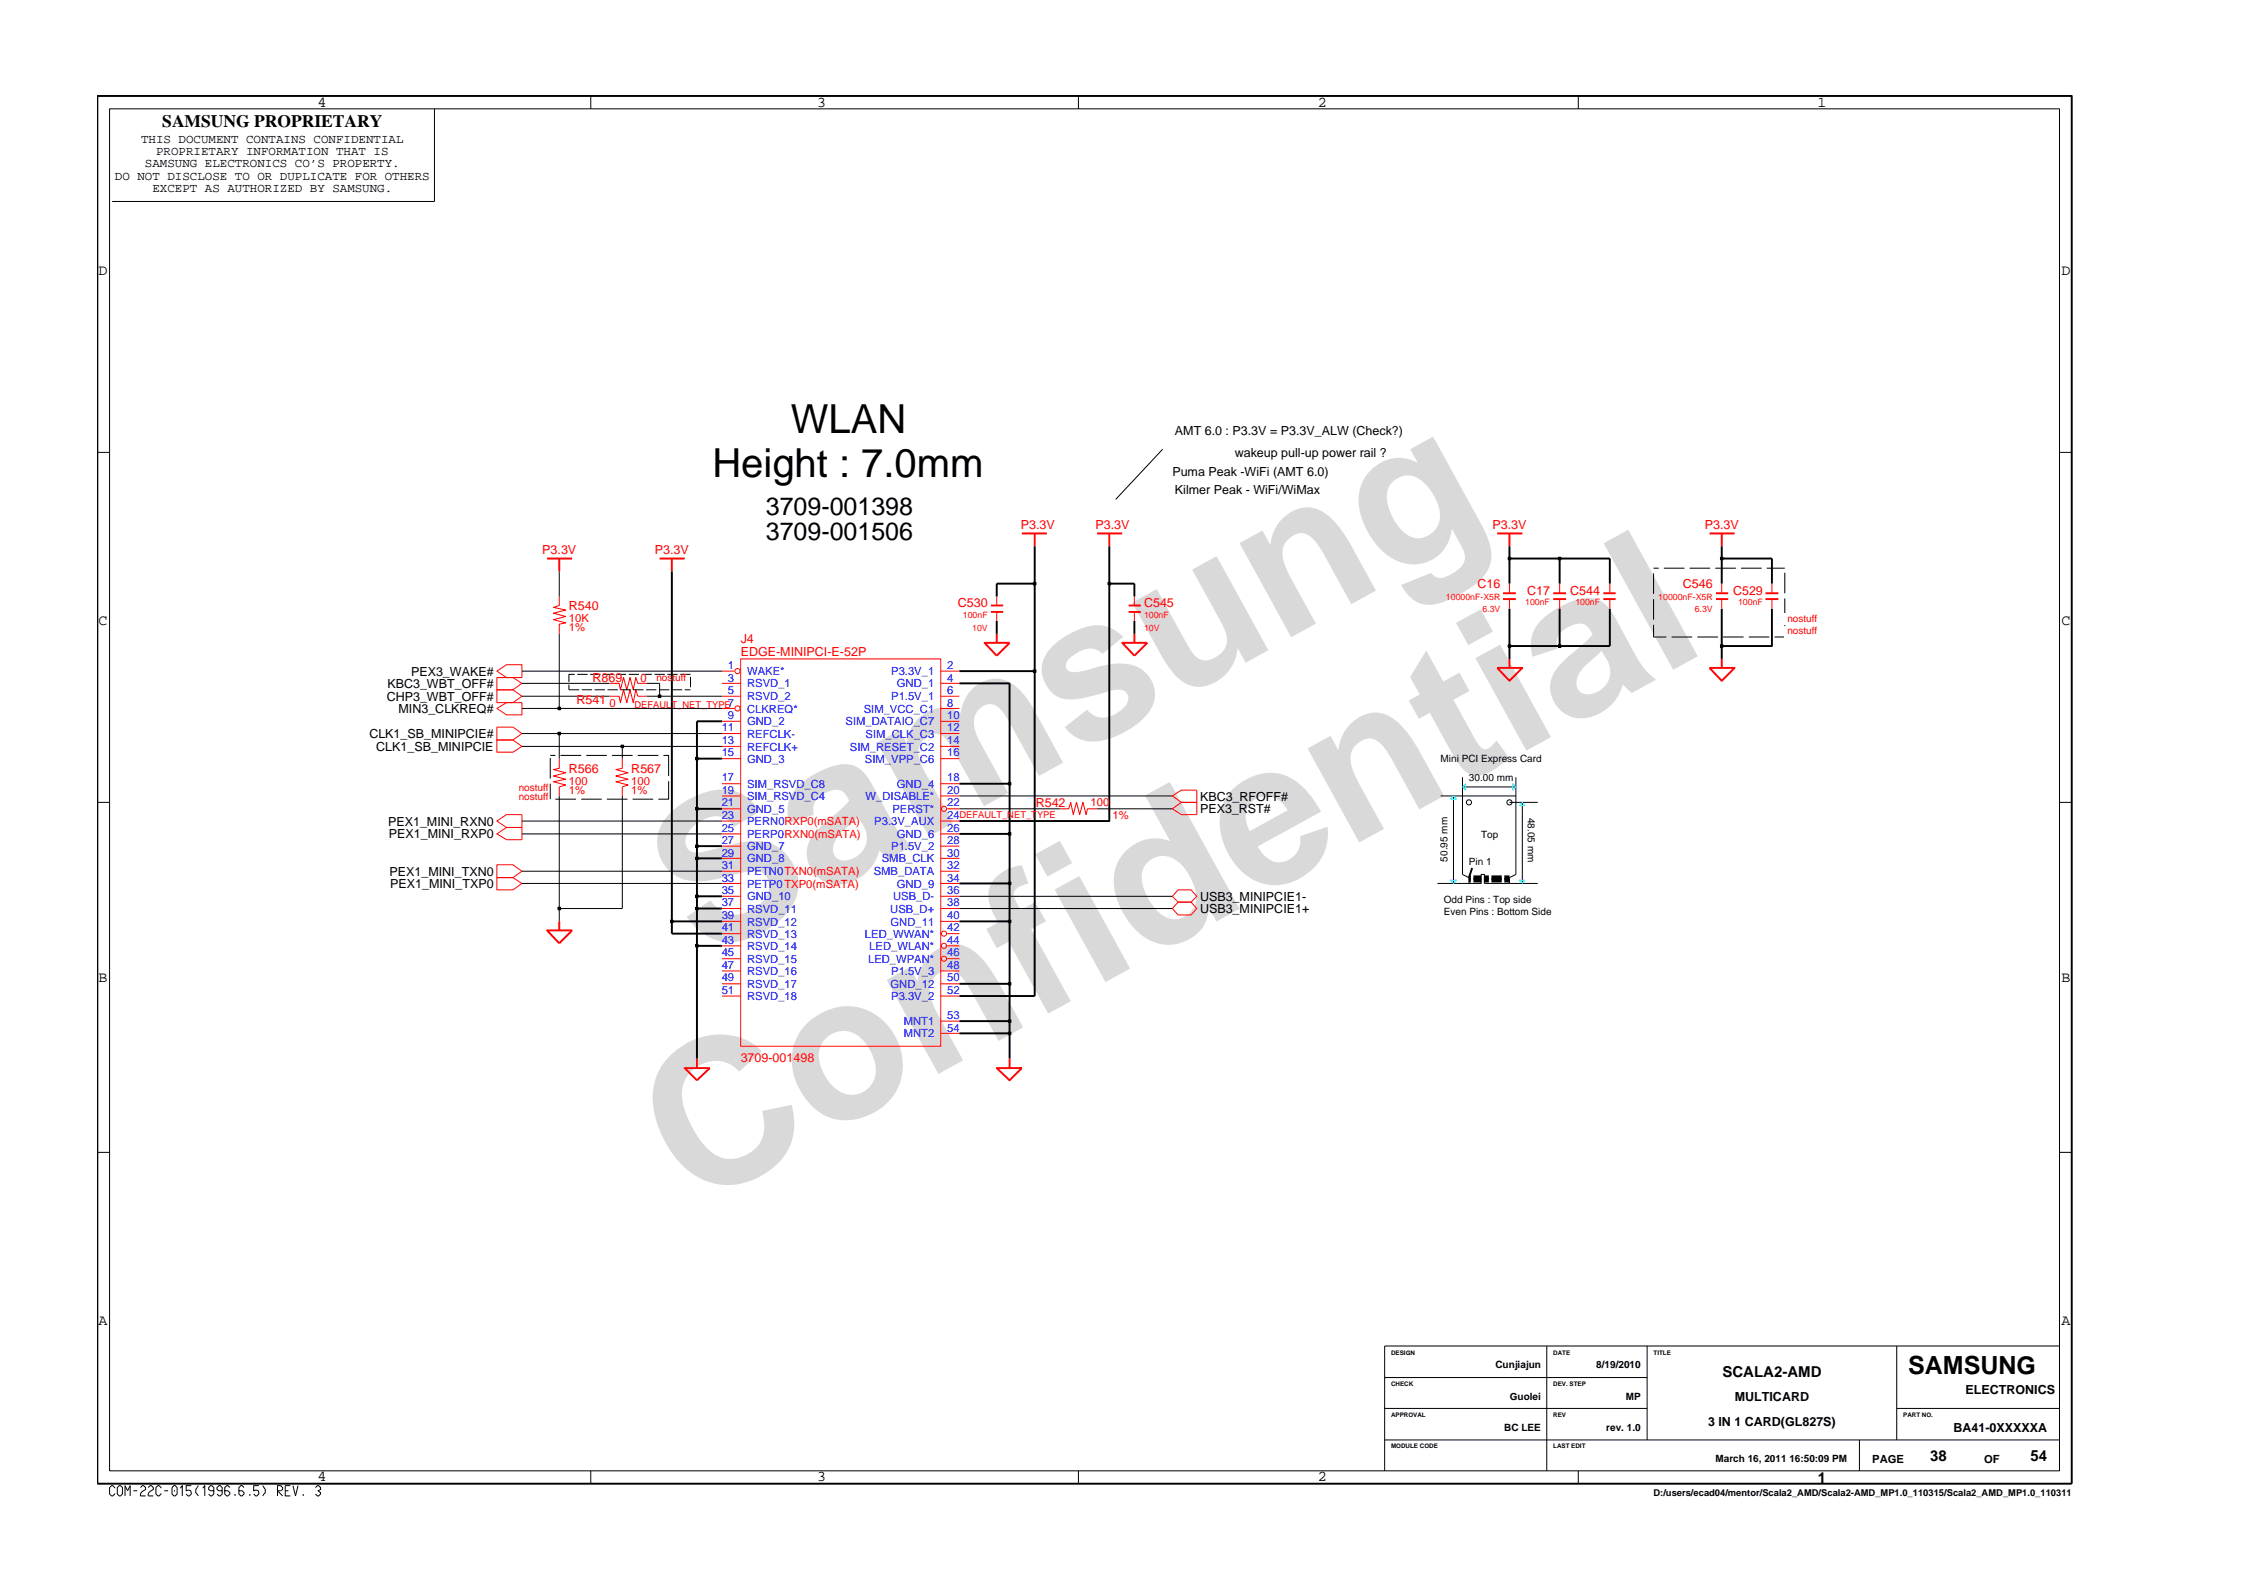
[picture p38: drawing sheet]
<svg xmlns="http://www.w3.org/2000/svg" width="297mm" height="210mm" viewBox="0 0 297 210" stroke-linecap="round" stroke-linejoin="round" font-family="sans-serif">
<defs><g id="words">
<g font-size="26.5" fill="#d9d9d9">
<text x="92.4" y="126.5" transform="rotate(-29 92.4 126.5)">Samsung</text>
<text x="91.1" y="159.2" transform="rotate(-29 91.1 159.2)">Confidential</text>
</g>
<g font-size="5.3">
<text x="104.1" y="57">WLAN</text>
<text x="93.8" y="62.7">Height : 7.0mm</text>
</g>
<g font-size="3.3">
<text x="100.8" y="71.1">3709-001506</text>
<text x="100.8" y="67.8">3709-001398</text>
<text x="251.1" y="180.8">SAMSUNG</text>
</g>
<text font-size="2.3" x="21.4" y="16.7">SAMSUNG PROPRIETARY</text>
<g font-size="2">
<text x="41.8" y="14">4</text>
<text x="107.6" y="14">3</text>
<text x="173.4" y="14">2</text>
<text x="239.2" y="14">1</text>
<text x="13" y="36.2">D</text>
<text x="271.3" y="36.2">D</text>
<text x="13" y="82.3">C</text>
<text x="271.3" y="82.3">C</text>
<text x="13" y="129.2">B</text>
<text x="271.3" y="129.2">B</text>
<text x="13" y="174.4">A</text>
<text x="271.3" y="174.4">A</text>
<text x="226.7" y="181.2">SCALA2-AMD</text>
<text x="41.8" y="195">4</text>
<text x="107.6" y="195">3</text>
<text x="173.4" y="195">2</text>
<text x="239.3" y="195.1">1</text>
<text x="254" y="192.2">38</text>
<text x="267.2" y="192.2">54</text>
</g>
<g font-size="1.6">
<text x="15.1" y="23.7">DO NOT DISCLOSE TO OR DUPLICATE FOR OTHERS</text>
<text x="18.6" y="18.8">THIS DOCUMENT CONTAINS CONFIDENTIAL</text>
<text x="19.1" y="22">SAMSUNG ELECTRONICS CO’S PROPERTY.</text>
<text x="20.5" y="20.4">PROPRIETARY INFORMATION THAT IS</text>
<text x="20.1" y="25.3">EXCEPT AS AUTHORIZED BY SAMSUNG.</text>
<text x="154.6" y="57.3">AMT 6.0 : P3.3V = P3.3V_ALW (Check?)</text>
<text x="154.3" y="62.6">Puma Peak -WiFi (AMT 6.0)</text>
<text x="154.6" y="65">Kilmer Peak - WiFi/WiMax</text>
<text x="162.5" y="60.1">wakeup pull-up power rail ?</text>
<text x="54.1" y="88.9">PEX3_WAKE#</text>
<text x="50.9" y="92.2">CHP3_WBT_OFF#</text>
<text x="51" y="90.5">KBC3_WBT_OFF#</text>
<text x="52.4" y="93.8">MIN3_CLKREQ#</text>
<text x="48.6" y="97.1">CLK1_SB_MINIPCIE#</text>
<text x="49.5" y="98.8">CLK1_SB_MINIPCIE</text>
<text x="157.9" y="105.3">KBC3_RFOFF#</text>
<text x="157.9" y="107">PEX3_RST#</text>
<text x="51.1" y="108.6">PEX1_MINI_RXN0</text>
<text x="51.2" y="110.3">PEX1_MINI_RXP0</text>
<text x="51.3" y="115.3">PEX1_MINI_TXN0</text>
<text x="51.3" y="116.9">PEX1_MINI_TXP0</text>
<text x="157.9" y="118.6">USB3_MINIPCIE1-</text>
<text x="157.9" y="120.2">USB3_MINIPCIE1+</text>
<text x="228.3" y="184.3">MULTICARD</text>
<text x="258.7" y="183.5">ELECTRONICS</text>
<text x="224.8" y="187.6">3 IN 1 CARD(GL827S)</text>
<text x="257.1" y="188.4">BA41-0XXXXXA</text>
</g>
<g font-size="1.6" fill="#f00">
<text x="134.4" y="69.6">P3.3V</text>
<text x="144.2" y="69.6">P3.3V</text>
<text x="196.4" y="69.6">P3.3V</text>
<text x="224.4" y="69.6">P3.3V</text>
<text x="71.4" y="72.9">P3.3V</text>
<text x="86.2" y="72.9">P3.3V</text>
<text x="194.5" y="77.4">C16</text>
<text x="221.5" y="77.4">C546</text>
<text x="74.9" y="80.3">R540</text>
<text x="126.1" y="79.9">C530</text>
<text x="150.6" y="79.9">C545</text>
<text x="201" y="78.3">C17</text>
<text x="206.7" y="78.3">C544</text>
<text x="228.1" y="78.3">C529</text>
<text x="78" y="89.8">R869</text>
<text x="97.5" y="84.6">J4</text>
<text x="97.5" y="86.3">EDGE-MINIPCI-E-52P</text>
<text x="75.9" y="92.6">R541</text>
<text x="74.9" y="101.7">R566</text>
<text x="83.1" y="101.7">R567</text>
<text x="136.3" y="106.2">R542</text>
<text x="97.5" y="139.7">3709-001498</text>
</g>
<g font-size="1.5" fill="#f00">
<text x="74.9" y="83.1">1%</text>
<text x="74.9" y="81.9">10K</text>
<text x="84.3" y="89.7">0</text>
<text x="80.2" y="93">0</text>
<text x="74.9" y="103.3">100</text>
<text x="74.9" y="104.5">1%</text>
<text x="83.1" y="103.3">100</text>
<text x="83.1" y="104.5">1%</text>
<text x="143.5" y="106.1">100</text>
<text x="146.4" y="107.7">1%</text>
</g>
<g font-size="1.5" fill="#00f">
<text x="95.8" y="88">1</text>
<text x="95.8" y="89.7">3</text>
<text x="98.3" y="88.9">WAKE*</text>
<text x="117.3" y="88.9">P3.3V_1</text>
<text x="124.7" y="88">2</text>
<text x="124.7" y="89.7">4</text>
<text x="95.8" y="93">7</text>
<text x="95.8" y="91.3">5</text>
<text x="95.8" y="94.6">9</text>
<text x="98.3" y="93.8">CLKREQ*</text>
<text x="98.3" y="92.2">RSVD_2</text>
<text x="98.3" y="90.5">RSVD_1</text>
<text x="98.3" y="95.5">GND_2</text>
<text x="111.3" y="95.5">SIM_DATAIO_C7</text>
<text x="113.7" y="93.8">SIM_VCC_C1</text>
<text x="117.3" y="92.2">P1.5V_1</text>
<text x="118" y="90.5">GND_1</text>
<text x="124.7" y="94.6">10</text>
<text x="124.7" y="93">8</text>
<text x="124.7" y="91.3">6</text>
<text x="95" y="97.9">13</text>
<text x="95" y="96.2">11</text>
<text x="95" y="99.5">15</text>
<text x="98.3" y="98.8">REFCLK+</text>
<text x="98.3" y="97.1">REFCLK-</text>
<text x="98.3" y="100.4">GND_3</text>
<text x="111.9" y="98.8">SIM_RESET_C2</text>
<text x="113.8" y="100.4">SIM_VPP_C6</text>
<text x="113.9" y="97.1">SIM_CLK_C3</text>
<text x="124.7" y="96.2">12</text>
<text x="124.7" y="97.9">14</text>
<text x="124.7" y="99.5">16</text>
<text x="95" y="104.5">19</text>
<text x="95" y="102.8">17</text>
<text x="95" y="107.7">23</text>
<text x="95" y="106.1">21</text>
<text x="98.3" y="105.3">SIM_RSVD_C4</text>
<text x="98.3" y="103.7">SIM_RSVD_C8</text>
<text x="98.3" y="107">GND_5</text>
<text x="113.9" y="105.3">W_DISABLE*</text>
<text x="117.5" y="107">PERST*</text>
<text x="118" y="103.7">GND_4</text>
<text x="124.7" y="104.5">20</text>
<text x="124.7" y="107.7">24</text>
<text x="124.7" y="106.1">22</text>
<text x="124.7" y="102.8">18</text>
<text x="95" y="111">27</text>
<text x="95" y="112.7">29</text>
<text x="95" y="109.4">25</text>
<text x="98.3" y="111.9">GND_7</text>
<text x="98.3" y="113.5">GND_8</text>
<text x="98.3" y="108.6">PERN0RXP0(mSATA)</text>
<text x="98.3" y="110.3">PERP0RXN0(mSATA)</text>
<text x="115.1" y="108.6">P3.3V_AUX</text>
<text x="116.1" y="113.5">SMB_CLK</text>
<text x="117.3" y="111.9">P1.5V_2</text>
<text x="118" y="110.3">GND_6</text>
<text x="124.7" y="112.7">30</text>
<text x="124.7" y="111">28</text>
<text x="124.7" y="109.4">26</text>
<text x="95" y="114.3">31</text>
<text x="95" y="116">33</text>
<text x="95" y="119.3">37</text>
<text x="95" y="117.6">35</text>
<text x="98.3" y="115.2">PETN0TXN0(mSATA)</text>
<text x="98.3" y="116.8">PETP0TXP0(mSATA)</text>
<text x="98.3" y="118.5">GND_10</text>
<text x="115" y="115.2">SMB_DATA</text>
<text x="117.5" y="118.5">USB_D-</text>
<text x="118" y="116.8">GND_9</text>
<text x="124.7" y="114.3">32</text>
<text x="124.7" y="119.3">38</text>
<text x="124.7" y="117.6">36</text>
<text x="124.7" y="116">34</text>
<text x="95" y="122.6">41</text>
<text x="95" y="124.3">43</text>
<text x="95" y="125.9">45</text>
<text x="95" y="120.9">39</text>
<text x="98.3" y="121.8">RSVD_12</text>
<text x="98.3" y="123.4">RSVD_13</text>
<text x="98.3" y="125">RSVD_14</text>
<text x="98.3" y="120.1">RSVD_11</text>
<text x="113.8" y="123.4">LED_WWAN*</text>
<text x="114.4" y="125">LED_WLAN*</text>
<text x="117.2" y="120.1">USB_D+</text>
<text x="117.2" y="121.8">GND_11</text>
<text x="124.7" y="124.3">44</text>
<text x="124.7" y="125.9">46</text>
<text x="124.7" y="122.6">42</text>
<text x="124.7" y="120.9">40</text>
<text x="95" y="127.6">47</text>
<text x="95" y="129.2">49</text>
<text x="95" y="130.8">51</text>
<text x="98.3" y="126.7">RSVD_15</text>
<text x="98.3" y="128.3">RSVD_16</text>
<text x="98.3" y="130">RSVD_17</text>
<text x="98.3" y="131.6">RSVD_18</text>
<text x="114.2" y="126.7">LED_WPAN*</text>
<text x="117.2" y="130">GND_12</text>
<text x="117.3" y="128.3">P1.5V_3</text>
<text x="117.3" y="131.6">P3.3V_2</text>
<text x="124.7" y="127.6">48</text>
<text x="124.7" y="130.8">52</text>
<text x="124.7" y="129.2">50</text>
<text x="118.9" y="136.5">MNT2</text>
<text x="118.9" y="134.9">MNT1</text>
<text x="124.7" y="134.1">53</text>
<text x="124.7" y="135.8">54</text>
</g>
<g font-size="1.5">
<text x="246.4" y="192.5">PAGE</text>
<text x="261.1" y="192.5">OF</text>
</g>
<g font-size="1.3" fill="#f00">
<text x="235.2" y="83.5">nostuff</text>
<text x="235.2" y="81.9">nostuff</text>
<text x="86.4" y="89.6">nostuff</text>
<text x="68.3" y="105.2">nostuff</text>
<text x="68.3" y="104">nostuff</text>
</g>
<g font-size="1.3">
<text x="189.6" y="100.3">Mini PCI Express Card</text>
<text x="193.3" y="102.8">30.00 mm</text>
<text x="201.1" y="107.6" transform="rotate(90 201.1 107.6)">48.05 mm</text>
<text x="190.5" y="113.4" transform="rotate(-90 190.5 113.4)">50.95 mm</text>
<text x="193.3" y="113.9">Pin 1</text>
<text x="194.9" y="110.2">Top</text>
<text x="190" y="118.9">Odd Pins : Top side</text>
<text x="190" y="120.5">Even Pins : Bottom Side</text>
<text x="196.8" y="180.1">Cunjiajun</text>
<text x="198.7" y="184.2">Guolei</text>
<text x="210.1" y="180.1">8/19/2010</text>
<text x="214" y="184.2">MP</text>
<text x="198" y="188.3">BC LEE</text>
<text x="211.4" y="188.3">rev. 1.0</text>
<text x="225.8" y="192.4">March 16, 2011 16:50:09 PM</text>
</g>
<g font-size="1.2" fill="#f00">
<text x="126.7" y="81.4">100nF</text>
<text x="127.9" y="83">10V</text>
<text x="150.6" y="81.4">100nF</text>
<text x="150.6" y="83">10V</text>
<text x="190.3" y="78.9">10000nF-X5R</text>
<text x="195.1" y="80.5">6.3V</text>
<text x="200.7" y="79.7">100nF</text>
<text x="207.3" y="79.7">100nF</text>
<text x="218.2" y="78.9">10000nF-X5R</text>
<text x="223" y="80.5">6.3V</text>
<text x="228.8" y="79.7">100nF</text>
<text x="83.5" y="93.2">DEFAULT_NET_TYPE</text>
<text x="126.3" y="107.6">DEFAULT_NET_TYPE</text>
</g>
<text font-size="1.2" x="217.6" y="196.9">D:/users/ecad04/mentor/Scala2_AMD/Scala2-AMD_MP1.0_110315/Scala2_AMD_MP1.0_110311</text>
<g font-size=".8">
<text x="183.1" y="178.3">DESIGN</text>
<text x="204.4" y="178.3">DATE</text>
<text x="217.6" y="178.3">TITLE</text>
<text x="183.1" y="182.3">CHECK</text>
<text x="204.4" y="182.3">DEV. STEP</text>
<text x="183.1" y="186.5">APPROVAL</text>
<text x="183.1" y="190.6">MODULE CODE</text>
<text x="204.4" y="186.5">REV</text>
<text x="204.4" y="190.6">LAST EDIT</text>
<text x="250.5" y="186.5">PART NO.</text>
</g>
</g></defs>
<g fill="none" stroke="#f00" stroke-width=".13">
<path d="M73.6 78.5v1.2l-.8 .2 1.7 .4-1.7 .4 1.7 .4-1.7 .4 1.7 .5-.9 .1v1.3M131.2 78.5v1.2M149.3 78.5v1.2M198.7 76.8v1.3M198.7 78.8v1.3M205.3 76.8v1.3M205.3 78.8v1.3M211.9 76.8v1.3M211.9 78.8v1.3M226.6 76.8v1.3M226.6 78.8v1.3M233.2 76.8v1.3"/>
<path d="M233.2 78.8v1.3M65.4 89.2h2.1l1.2 .7-1.2 .9h-2.1zM65.4 93.2l1.3-.7h2v1.6h-2zM65.4 88.3l1.3-.8h2v1.7h-2zM65.4 90.8h2.1l1.2 .8-1.2 .9h-2.1zM65.4 95.7h2.1l1.2 .8-1.2 .9h-2.1v1.6h2.1l1.2-.8-1.2-.8h-2.1zM73.6 99.8v1.3l-.8 .2 1.7 .4-1.7 .4 1.7 .4-1.7 .4 1.7 .4-.9 .3v1.1M80.2 89.9h1.3l.1 .9 .5-1.6 .4 1.6 .4-1.6 .4 1.6 .4-1.6 .2 .7h1.2M80.2 91.6h1.3l.1 .9 .5-1.7 .4 1.7 .4-1.7 .4 1.7 .4-1.7 .2 .8h1.2M81.9 99.8v1.3l-.8 .2 1.6 .4-1.6 .4 1.6 .4-1.6 .4 1.6 .4-.8 .3v1.1M95 91.6h2.5M95 88.3h1.6"/>
<path d="M95 89.9h2.5M95 94.9h2.5M95 96.5h2.5M95 98.2h2.5M95 99.8h2.5M95 93.2h1.6M97.5 86.7h26.3v51h-26.3zM123.8 91.6h2.5M123.8 88.3h2.5M123.8 89.9h2.5M123.8 94.9h2.5M123.8 96.5h2.5"/>
<path d="M123.8 98.2h2.5M123.8 99.8h2.5M123.8 93.2h2.5M131.2 80.5v1.2M149.3 80.5v1.2M65.4 115.5h2.1l1.2 .8-1.2 .8h-2.1zM65.4 108l1.3-.8h2v1.7h-2l-1.3 .8 1.3 .8h2v-1.6h-2zM65.4 113.8h2.1l1.2 .9-1.2 .8h-2.1zM95 103.1h2.5M95 104.7h2.5M95 106.4h2.5M95 108h2.5"/>
<path d="M95 109.7h2.5M95 111.4h2.5M95 113h2.5M95 114.7h2.5M95 116.3h2.5M95 118h2.5M95 119.6h2.5M123.8 103.1h2.5M123.8 104.7h2.5M123.8 108h2.5M123.8 109.7h2.5M123.8 111.4h2.5"/>
<path d="M123.8 113h2.5M123.8 114.7h2.5M123.8 116.3h2.5M123.8 118h2.5M123.8 119.6h2.5M124.7 106.4h1.6M139.5 106.4h1.2l.2-.8 .4 1.6 .4-1.6 .4 1.6 .4-1.6 .4 1.6 .2-.8h1.3M154.3 104.7l1.2-.7h2v3.2h-2l-1.2-.8 1.2-.8h2h-2zM155.1 118.7h1.6l.8 .9-.8 .8h-1.6l-.8-.8zM155.1 117.1h1.6l.8 .9-.8 .7h-1.6l-.8-.7zM95 121.3h2.5M95 122.9h2.5"/>
<path d="M95 124.5h2.5M95 126.2h2.5M95 127.8h2.5M95 129.5h2.5M95 131.1h2.5M123.8 121.3h2.5M123.8 127.8h2.5M123.8 129.5h2.5M123.8 131.1h2.5M123.8 134.4h2.5M123.8 136h2.5M124.7 122.9h1.6"/>
<path d="M124.7 124.5h1.6M124.7 126.2h1.6"/>
<circle cx="97.1" cy="93.2" r=".34"/>
<circle cx="97.1" cy="88.3" r=".34"/>
<circle cx="124.2" cy="106.4" r=".34"/>
<circle cx="124.2" cy="126.2" r=".34"/>
<circle cx="124.2" cy="124.5" r=".34"/>
<circle cx="124.2" cy="122.9" r=".34"/>
</g>
<g fill="none" stroke="#f00" stroke-width=".25">
<path d="M72 73.5h3.3M73.6 73.5v1.7M86.8 73.5h3.3M88.4 73.5v1.7M130.4 79.7h1.6M134.5 70.2h3.3M136.2 70.2v1.7M144.4 70.2h3.3M146 70.2v1.7M148.5 79.7h1.6M197 70.2h3.3M197.8 78.1h1.7"/>
<path d="M197.8 78.8h1.7M198.7 70.2v1.7M204.4 78.1h1.7M204.4 78.8h1.7M211 78.1h1.6M211 78.8h1.6M225 70.2h3.3M225.8 78.1h1.6M225.8 78.8h1.6M226.6 70.2v1.7M232.4 78.1h1.6M232.4 78.8h1.6"/>
<path d="M129.6 84.6h3.3l-1.7 1.7zM130.4 80.5h1.6M131.2 83.4v1.2M147.7 84.6h3.3l-1.7 1.7zM148.5 80.5h1.6M149.3 83.4v1.2M197 87.9h3.3l-1.6 1.7zM198.7 86.7v1.2M225 87.9h3.3l-1.7 1.7zM226.6 86.7v1.2M72 122.4h3.3l-1.7 1.7zM73.6 121.3v1.1"/>
<path d="M91.7 139.3v1.3M132.9 139.3v1.3M90.1 140.6h3.3l-1.7 1.6zM131.2 140.6h3.3l-1.6 1.6z"/>
</g>
<g fill="none" stroke="#000" stroke-width=".25">
<path d="M12.8 12.6h259.9v182.7h-259.9zM88.4 75.2v47.7h6.6M136.2 71.9v59.2h-9.9M136.2 76.8h-5v1.7M146 76.8v31.2h-19.7M146 76.8h3.3v1.7M146 71.9v4.9M198.7 71.9v4.9M198.7 73.5h13.2v3.3M205.3 73.5v3.3M226.6 71.9v4.9M226.6 73.5h6.6v3.3"/>
<path d="M91.7 99.8h3.3M95 94.9h-3.3v44.4M126.3 89.9h6.6v44.5M126.3 88.3h9.9M131.2 81.7v1.7M149.3 81.7v1.7M198.7 80.1v6.6M205.3 80.1v4.9M211.9 80.1v4.9h-13.2M226.6 80.1v6.6M233.2 80.1v4.9h-6.6M91.7 119.6h3.3"/>
<path d="M91.7 118h3.3M91.7 113h3.3M91.7 111.4h3.3M91.7 106.4h3.3M126.3 116.3h6.6M126.3 109.7h6.6M126.3 103.1h6.6M193.7 114.2l-.4 1.3M88.4 121.3h6.6M91.7 124.5h3.3M126.3 136h6.6v3.3M126.3 134.4h6.6v1.6"/>
<path d="M126.3 129.5h6.6M126.3 121.3h6.6"/>
</g>
<g fill="#000">
<path d="M136 76.6h.3v.4h-.3z" fill-rule="evenodd"/>
<path d="M145.8 76.6h.4v.4h-.4z" fill-rule="evenodd"/>
<path d="M198.5 73.3h.3v.4h-.3z" fill-rule="evenodd"/>
<path d="M205.1 73.3h.3v.4h-.3z" fill-rule="evenodd"/>
<path d="M226.4 73.3h.4v.4h-.4z" fill-rule="evenodd"/>
<path d="M73.4 96.4h.4v.3h-.4z" fill-rule="evenodd"/>
<path d="M73.4 93.1h.4v.3h-.4z" fill-rule="evenodd"/>
<path d="M81.7 98.1h.4v.3h-.4z" fill-rule="evenodd"/>
<path d="M86.6 91.5h.4v.3h-.4z" fill-rule="evenodd"/>
<path d="M136 88.2h.3v.3h-.3z" fill-rule="evenodd"/>
<path d="M198.5 84.9h.3v.3h-.3z" fill-rule="evenodd"/>
<path d="M205.1 84.9h.3v.3h-.3z" fill-rule="evenodd"/>
<path d="M226.4 84.9h.4v.3h-.4z" fill-rule="evenodd"/>
<path d="M73.4 119.4h.4v.3h-.4z" fill-rule="evenodd"/>
<path d="M91.6 119.4h.3v.3h-.3z" fill-rule="evenodd"/>
<path d="M91.6 117.8h.3v.3h-.3z" fill-rule="evenodd"/>
<path d="M91.6 112.8h.3v.3h-.3z" fill-rule="evenodd"/>
<path d="M91.6 111.2h.3v.3h-.3z" fill-rule="evenodd"/>
<path d="M91.6 106.3h.3v.3h-.3z" fill-rule="evenodd"/>
<path d="M91.6 99.7h.3v.3h-.3z" fill-rule="evenodd"/>
<path d="M132.7 116.1h.3v.3h-.3z" fill-rule="evenodd"/>
<path d="M132.7 109.6h.3v.3h-.3z" fill-rule="evenodd"/>
<path d="M132.7 103h.3v.3h-.3z" fill-rule="evenodd"/>
<path d="M88.3 121.1h.3v.3h-.3z" fill-rule="evenodd"/>
<path d="M91.6 124.3h.3v.3h-.3z" fill-rule="evenodd"/>
<path d="M132.7 135.8h.3v.4h-.3z" fill-rule="evenodd"/>
<path d="M132.7 134.2h.3v.3h-.3z" fill-rule="evenodd"/>
<path d="M132.7 129.3h.3v.3h-.3z" fill-rule="evenodd"/>
<path d="M132.7 121.1h.3v.3h-.3z" fill-rule="evenodd"/>
</g>
<g fill="none" stroke="#000" stroke-width=".13">
<path d="M14.4 14.3h256.6v179.3h-256.6zM57.2 14.3v12.2h-42.4M77.8 12.6v1.7M141.9 12.6v1.7M207.7 12.6v1.7M12.8 59.5h1.6M153 59.1l-6.2 6.6M271 59.5h1.7M73.6 75.2v3.3M136 76.6h.3v.4h-.3zM145.8 76.6h.4v.4h-.4zM198.5 73.3h.3v.4h-.3z"/>
<path d="M205.1 73.3h.3v.4h-.3zM217.6 74.8h.7M217.6 75.5v2.7M217.6 78.8v2.7M219 74.8h2.7M222.4 74.8h2.7M225.7 74.8h2.8M226.4 73.3h.4v.4h-.4zM229.1 74.8h2.7M232.5 74.8h2.4M234.9 75.4v2.7M234.9 78.8v2.7"/>
<path d="M68.7 98.2h26.3M68.7 96.5h26.3M68.7 93.2h26.3M68.7 91.6h11.5M68.7 89.9h11.5M68.7 88.3h26.3M72.4 99.4h.7M72.4 99.8v2.7M73.4 96.4h.4v.3h-.4zM73.4 93.1h.4v.3h-.4zM73.6 83.4v9.8M73.6 96.5v3.3"/>
<path d="M73.8 99.4h2.7M74.9 90.1v.7h1.3M75.6 88.7h-.7v1.1M76 88.7h1.3M76.6 90.8h1.3M77.2 99.4h2.7M77.7 88.7h1.3M78.3 90.8h1.3M79.4 88.7h1.3M80 90.8h1.3M80.5 99.4h2.8M81.1 88.7h1.3"/>
<path d="M81.6 90.8h1.4M81.7 98.1h.4v.3h-.4zM81.9 98.2v1.6M82.7 88.7h1.4M83.3 90.8h1.4M83.9 99.4h2.7M84.4 88.7h1.4M85 90.8h1.4M85.1 91.6h9.9M85.1 89.9h1.7v1.7M86.1 88.7h1.4M86.6 91.5h.4v.3h-.4z"/>
<path d="M86.7 90.8h1.4M87.3 99.4h.7v2.7M87.8 88.7h1.4M88.4 90.8h1.4M89.5 88.7h1.4M90.1 90.8h.8M90.9 89.1v1.3M91.6 99.7h.3v.3h-.3zM136 88.2h.3v.3h-.3zM198.5 84.9h.3v.3h-.3zM205.1 84.9h.3v.3h-.3zM217.6 82.2v1.6h1.7"/>
<path d="M220 83.8h2.7M223.4 83.8h2.7M226.4 84.9h.4v.3h-.4zM226.8 83.8h2.7M230.2 83.8h2.7M234.9 82.1v1.7h-1.4M12.8 105.6h1.6M68.7 116.3h26.3M68.7 114.7h26.3M68.7 109.7h26.3M68.7 108h26.3M72.4 103.1v2.1"/>
<path d="M73.1 105.2h2.7M73.4 119.4h.4v.3h-.4zM73.6 104.7v16.6M76.5 105.2h2.7M79.9 105.2h2.7M81.9 104.7v14.9h-8.3M83.3 105.2h2.7M88 102.8v2.4h-1.4M91.6 119.4h.3v.3h-.3zM91.6 117.8h.3v.3h-.3zM91.6 112.8h.3v.3h-.3zM91.6 111.2h.3v.3h-.3z"/>
<path d="M91.6 106.3h.3v.3h-.3zM126.3 119.6h28M126.3 118h28M126.3 106.4h13.2M126.3 104.7h28M132.7 116.1h.3v.3h-.3zM132.7 109.6h.3v.3h-.3zM132.7 103h.3v.3h-.3zM144.4 106.4h9.9M189.2 116.3h4.1M189.6 104.7h9.9M191.3 104.7v11.6"/>
<path d="M192.5 102.3v12.8l.8 .4v.8M192.5 103.6h7M193.3 116.3h1.6v-1.2h.5v1.2h7M198.7 105.6h3.7M199.5 102.3v12.8l-.8 .4v.8M200.3 105.6v10.7M271 105.6h1.7M88.3 121.1h.3v.3h-.3zM91.6 124.3h.3v.3h-.3zM132.7 135.8h.3v.4h-.3zM132.7 134.2h.3v.3h-.3zM132.7 129.3h.3v.3h-.3z"/>
<path d="M132.7 121.1h.3v.3h-.3zM12.8 151.7h1.6M271 151.7h1.7M203.6 177.1v16.5M216.8 177.1v12.4M249.6 177.1v12.4M271 177.1h-88.8v16.5M15.1 195.8l-.3-.3h-.1l-.3 .3v.8l.3 .3h.1l.3-.4M15.7 195.5h.2l.2 .3v.8l-.2 .3h-.2l-.3-.3v-.8zM16.5 196.9v-1.4l.3 .7 .3-.7v1.4M17.6 196.2h.5M18.5 195.8l.2-.3h.2l.3 .3v.2l-.5 .3-.2 .3v.3h.7"/>
<path d="M19.5 195.8l.3-.3h.1l.3 .3v.2l-.4 .3-.3 .3v.3h.7M21.2 195.8l-.3-.3h-.1l-.3 .3v.8l.3 .3h.1l.3-.4M21.6 196.2h.5M22.9 195.5h.2l.2 .3v.8l-.2 .3h-.2l-.3-.3v-.8zM23 196.1v.2M23.7 195.8l.3-.3v1.4M25.2 195.5h-.7v.7l.4-.1 .2 .1 .1 .2v.2l-.3 .3h-.1l-.3-.3M26.1 195.5l-.3 .5v.4l.3 .5M26.7 195.8l.3-.3v1.4M28.1 196.2h-.4l-.2-.2v-.2l.2-.3h.2l.2 .3v.8l-.2 .3h-.2l-.2-.3M29.2 196.2h-.4l-.2-.2v-.2l.2-.3h.2l.2 .3v.8l-.2 .3h-.2l-.2-.3M30.3 195.8l-.3-.3h-.2l-.2 .3v.8l.2 .3h.2l.3-.3v-.2l-.3-.2h-.4"/>
<path d="M30.9 196.6v.3M32.1 195.8l-.2-.3h-.2l-.3 .3v.8l.3 .3h.2l.2-.3v-.2l-.2-.2h-.5M32.9 196.6v.3M34.1 195.5h-.7v.7l.4-.1 .2 .1 .1 .2v.2l-.3 .3h-.2l-.2-.3M34.6 195.5l.3 .5v.4l-.3 .5M36.5 196.9v-1.4h.4l.3 .3v.2l-.3 .2h-.4l.7 .7M37.5 196.2h.5M38.2 195.5h-.7v1.4h.7M38.6 195.5l.3 1.4 .3-1.4M39.9 196.6v.3M41.5 195.8l.3-.3h.1l.3 .3v.2l-.3 .2 .3 .2v.2l-.3 .3h-.1l-.3-.3M77.8 193.6v1.7"/>
<path d="M141.9 193.6v1.7M182.2 189.5h88.8M182.2 185.3h34.6M182.2 181.3h34.6M207.7 193.6v1.7M244.7 189.5v4.1M249.6 185.3h21.4"/>
<circle cx="193.3" cy="105.6" r=".34"/>
<circle cx="198.7" cy="105.6" r=".34"/>
</g>
<path d="M193.3 115.5h.3M193.3 115.8h.3M193.9 115.5h1M193.9 115.8h1M195.4 115.5h.5M195.4 115.8h.5M196.3 115.5h1.3M196.3 115.8h1.3M198 115.5h.7M198 115.8h.7" fill="none" stroke="#000" stroke-width=".59"/>
<path d="M190.9 115.8h.8l-.4 .5zM190.9 105.2l.4-.5 .4 .5zM192.9 103.1v.9l-.4-.4zM199.1 103.1l.4 .5-.4 .4zM199.9 115.8h.8l-.4 .5zM199.9 106l.4-.4 .4 .4z" fill="none" stroke="#0ff" stroke-width=".13"/>
<g fill="#fff">
<path d="M234.9 82.4h4.7v1.5h-4.7z" fill-rule="evenodd"/>
<path d="M234.9 80.7h4.7v1.5h-4.7z" fill-rule="evenodd"/>
</g>
<use href="#words"/>
</svg>
